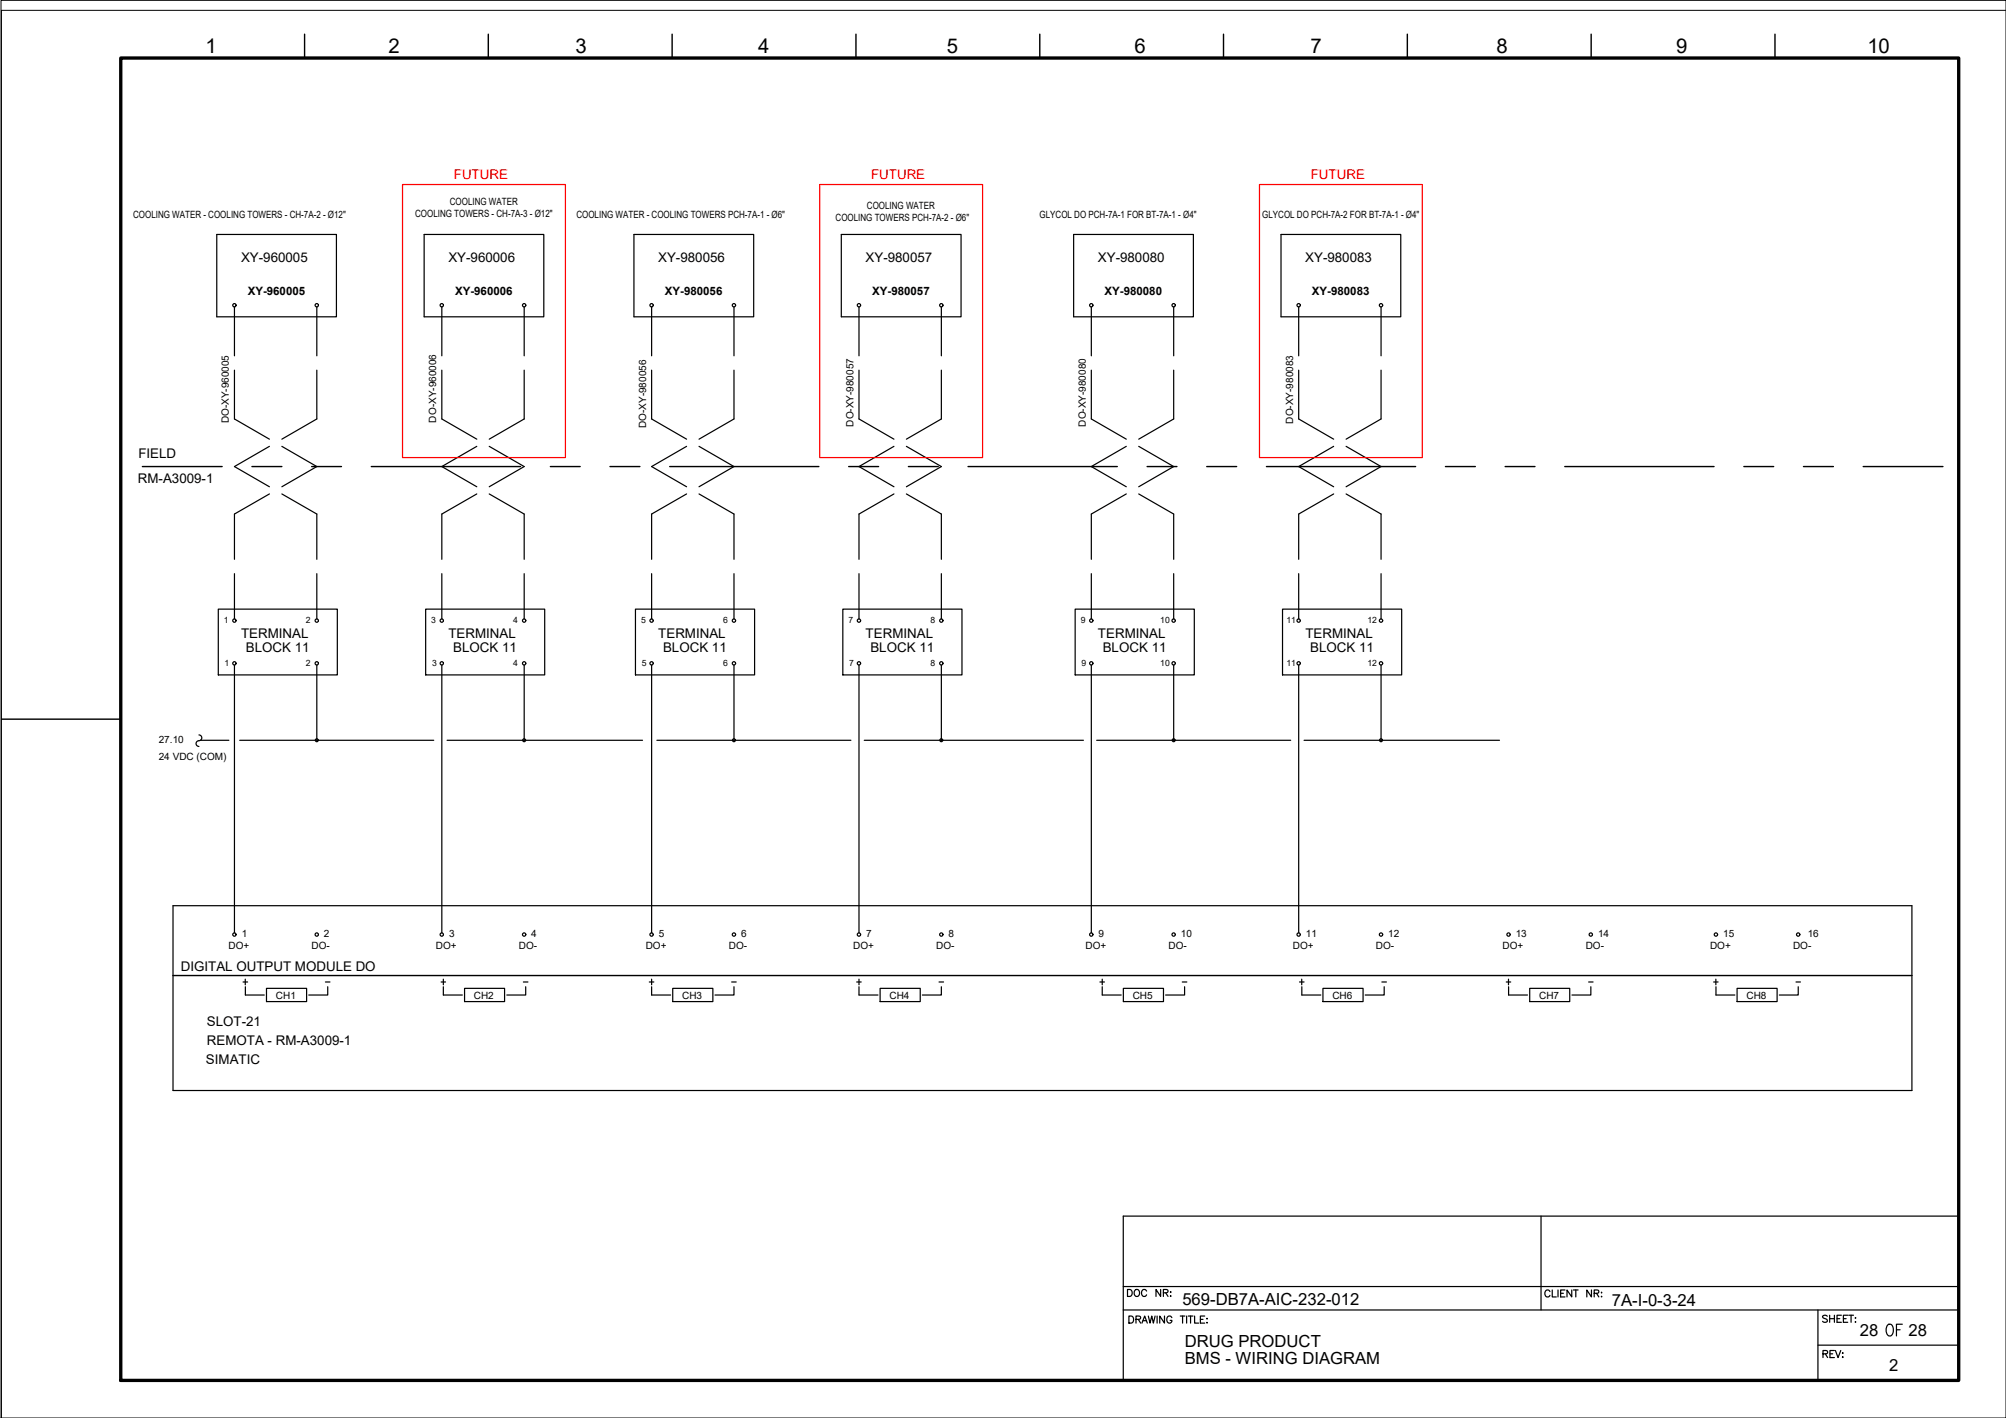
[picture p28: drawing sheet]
<svg xmlns="http://www.w3.org/2000/svg" width="420mm" height="297mm" viewBox="0 0 420 297" stroke-linecap="round" stroke-linejoin="round" font-family="sans-serif">
<defs><g id="words">
<text font-size="5.7" x="394.1" y="281.2">OF</text>
<text font-size="4.4" x="235.3" y="272.7">DOC NR:</text>
<g font-size="4.3">
<text x="43.1" y="11.1">1</text>
<text x="81.4" y="11.1">2</text>
<text x="120.6" y="11.1">3</text>
<text x="158.8" y="11.1">4</text>
<text x="198.3" y="11.1">5</text>
<text x="237.6" y="11.1">6</text>
<text x="274.5" y="11.1">7</text>
<text x="313.4" y="11.1">8</text>
<text x="351" y="11.1">9</text>
<text x="391.1" y="11.1">10</text>
</g>
<g font-size="4">
<text x="135.1" y="207.4">+</text>
<text x="271.3" y="207.4">+</text>
<text x="358.1" y="207.4">+</text>
</g>
<g font-size="3.5">
<text x="247.6" y="273.4">569-DB7A-AIC-232-012</text>
<text x="337.6" y="273.5">7A-I-0-3-24</text>
<text x="389.5" y="279.8">28</text>
<text x="399.7" y="279.8">28</text>
<text x="248.1" y="282.2">DRUG PRODUCT</text>
<text x="248.1" y="285.8">BMS - WIRING DIAGRAM</text>
<text x="395.7" y="287.1">2</text>
</g>
<g font-size="2.8" fill="#f00">
<text x="95.1" y="37.5">FUTURE</text>
<text x="182.5" y="37.5">FUTURE</text>
<text x="274.6" y="37.5">FUTURE</text>
</g>
<g font-size="2.8">
<text x="50.5" y="54.9">XY-960005</text>
<text x="93.9" y="54.9">XY-960006</text>
<text x="137.9" y="54.9">XY-980056</text>
<text x="181.3" y="54.9">XY-980057</text>
<text x="230" y="54.9">XY-980080</text>
<text x="273.4" y="54.9">XY-980083</text>
<text x="29" y="96">FIELD</text>
<text x="28.9" y="101.1">RM-A3009-1</text>
<text x="50.5" y="133.7">TERMINAL</text>
<text x="51.5" y="136.6">BLOCK 11</text>
<text x="93.9" y="133.7">TERMINAL</text>
<text x="94.9" y="136.6">BLOCK 11</text>
<text x="137.9" y="133.7">TERMINAL</text>
<text x="138.9" y="136.6">BLOCK 11</text>
<text x="181.3" y="133.7">TERMINAL</text>
<text x="182.3" y="136.6">BLOCK 11</text>
<text x="230" y="133.7">TERMINAL</text>
<text x="231" y="136.6">BLOCK 11</text>
<text x="273.4" y="133.7">TERMINAL</text>
<text x="274.4" y="136.6">BLOCK 11</text>
<text x="37.9" y="203.5">DIGITAL OUTPUT MODULE DO</text>
<text x="43.3" y="214.8">SLOT-21</text>
<text x="43.3" y="219">REMOTA - RM-A3009-1</text>
<text x="43.1" y="222.8">SIMATIC</text>
</g>
<g font-size="2.6">
<text x="67.4" y="207.1">-</text>
<text x="108.7" y="207.1">-</text>
<text x="152.4" y="207.1">-</text>
<text x="195.8" y="207.1">-</text>
<text x="246.6" y="207.1">-</text>
<text x="288.6" y="207.1">-</text>
<text x="332" y="207.1">-</text>
<text x="375.4" y="207.1">-</text>
</g>
<g font-size="2.4">
<text x="51.9" y="61.9">XY-960005</text>
<text x="95.3" y="61.9">XY-960006</text>
<text x="139.3" y="61.9">XY-980056</text>
<text x="182.7" y="61.9">XY-980057</text>
<text x="231.4" y="61.9">XY-980080</text>
<text x="274.8" y="61.9">XY-980083</text>
</g>
<g font-size="2.1">
<text x="27.9" y="45.7">COOLING WATER - COOLING TOWERS - CH-7A-2 - Ø12&quot;</text>
<text x="87" y="45.5">COOLING TOWERS - CH-7A-3 - Ø12&quot;</text>
<text x="94.2" y="42.9">COOLING WATER</text>
<text x="120.7" y="45.7">COOLING WATER - COOLING TOWERS PCH-7A-1 - Ø6&quot;</text>
<text x="175" y="46.3">COOLING TOWERS PCH-7A-2 - Ø6&quot;</text>
<text x="181.6" y="43.7">COOLING WATER</text>
<text x="217.7" y="45.7">GLYCOL DO PCH-7A-1 FOR BT-7A-1 - Ø4&quot;</text>
<text x="264.4" y="45.7">GLYCOL DO PCH-7A-2 FOR BT-7A-1 - Ø4&quot;</text>
<text x="47.9" y="88.7" transform="rotate(-90 47.9 88.7)">DO-XY-960005</text>
<text x="91.4" y="88.5" transform="rotate(-90 91.4 88.5)">DO-XY-960006</text>
<text x="135.3" y="89.7" transform="rotate(-90 135.3 89.7)">DO-XY-980056</text>
<text x="178.8" y="89.4" transform="rotate(-90 178.8 89.4)">DO-XY-980057</text>
<text x="227.4" y="89.4" transform="rotate(-90 227.4 89.4)">DO-XY-980080</text>
<text x="270.8" y="88.7" transform="rotate(-90 270.8 88.7)">DO-XY-980083</text>
<text x="33.3" y="155.7">27.10</text>
<text x="33.3" y="159.2">24 VDC (COM)</text>
<text x="50.6" y="196.2">1</text>
<text x="67.8" y="196.2">2</text>
<text x="94.1" y="196.2">3</text>
<text x="111.3" y="196.2">4</text>
<text x="138" y="196.2">5</text>
<text x="155.2" y="196.2">6</text>
<text x="181.4" y="196.2">7</text>
<text x="198.7" y="196.2">8</text>
<text x="230.1" y="196.2">9</text>
<text x="247.3" y="196.2">10</text>
<text x="273.5" y="196.2">11</text>
<text x="290.8" y="196.2">12</text>
<text x="317.5" y="196.2">13</text>
<text x="334.7" y="196.2">14</text>
<text x="360.9" y="196.2">15</text>
<text x="378.6" y="196.2">16</text>
<text x="47.9" y="198.8">DO+</text>
<text x="65.3" y="198.8">DO-</text>
<text x="91.3" y="198.8">DO+</text>
<text x="108.7" y="198.8">DO-</text>
<text x="135.3" y="198.8">DO+</text>
<text x="152.7" y="198.8">DO-</text>
<text x="178.7" y="198.8">DO+</text>
<text x="196.1" y="198.8">DO-</text>
<text x="227.4" y="198.8">DO+</text>
<text x="244.8" y="198.8">DO-</text>
<text x="270.8" y="198.8">DO+</text>
<text x="288.2" y="198.8">DO-</text>
<text x="314.7" y="198.8">DO+</text>
<text x="332.1" y="198.8">DO-</text>
<text x="358.2" y="198.8">DO+</text>
<text x="375.6" y="198.8">DO-</text>
<text x="57.8" y="209.2">CH1</text>
<text x="99.3" y="209.2">CH2</text>
<text x="142.9" y="209.2">CH3</text>
<text x="186.3" y="209.2">CH4</text>
<text x="237.3" y="209.2">CH5</text>
<text x="279.1" y="209.2">CH6</text>
<text x="322.4" y="209.2">CH7</text>
<text x="365.8" y="209.2">CH8</text>
</g>
<g font-size="1.8">
<text x="46.9" y="130.6">1</text>
<text x="64.1" y="130.6">2</text>
<text x="90.3" y="130.6">3</text>
<text x="107.5" y="130.6">4</text>
<text x="134.3" y="130.6">5</text>
<text x="151.4" y="130.6">6</text>
<text x="177.7" y="130.6">7</text>
<text x="194.9" y="130.6">8</text>
<text x="226.4" y="130.6">9</text>
<text x="243" y="130.6">10</text>
<text x="269.4" y="130.6">11</text>
<text x="286.4" y="130.6">12</text>
<text x="47.1" y="139.4">1</text>
<text x="64.1" y="139.5">2</text>
<text x="90.5" y="139.4">3</text>
<text x="107.5" y="139.5">4</text>
<text x="134.5" y="139.4">5</text>
<text x="151.4" y="139.5">6</text>
<text x="177.9" y="139.4">7</text>
<text x="194.9" y="139.5">8</text>
<text x="226.5" y="139.4">9</text>
<text x="243" y="139.5">10</text>
<text x="269.5" y="139.4">11</text>
<text x="286.4" y="139.5">12</text>
</g>
</g></defs>
<!-- layer: G-TTLB-TTLB -->
<path d="M25.3 12.2h385v277h-385z" fill="none" stroke="#000" stroke-width=".7"/>
<!-- layer: G-TTLB-OTLN -->
<path d="M420.1 2.2h-419.8v294.8" fill="none" stroke="#000" stroke-width=".21"/>
<!-- layer: G-TTLB-INDX -->
<path d="M63.8 7.2v5M102.3 7.2v5M140.8 7.2v5M179.3 7.2v5M217.8 7.2v5M256.3 7.2v5M294.8 7.2v5M333.3 7.2v5M371.8 7.2v5M.3 150.7h25" fill="none" stroke="#000" stroke-width=".3"/>
<!-- layer: LGSP IA4$0$LG_PLOT -->
<path d="M322.8 254.7v19.7M235.3 269.5h175M235.3 274.4h175M380.8 274.4v14.8M235.3 289.2h175M380.8 281.8h29.5" fill="none" stroke="#000" stroke-width=".25"/>
<!-- layer: LG_PLOT -->
<g fill="none" stroke="#000" stroke-width=".25">
<path d="M410.3 254.7h-175v34.5M236.5 275.7h.4a.79 .79 0 0 1 .5 .7 .79 .79 0 0 1-.5 .8h-.4zM237.9 276.4l.9-.1 .1-.2-.1-.3-.9-.1v1.5M238.4 276.4l.5 .8M239.2 277.2l.6-1.5 .5 1.5M239.4 276.7h.7M240.5 275.7l.4 1.5 .3-1.5 .4 1.5 .3-1.5M242.4 275.7v1.5M243.9 275.7v1.5l-1-1.5v1.5M245.4 276a.55 .55 0 0 0-.6-.3 .55 .55 0 0 0-.4 .5v.4a.53 .53 0 0 0 .5 .6 .53 .53 0 0 0 .5-.6h-.3M247.2 275.7h1M247.7 275.7v1.5"/>
<path d="M248.5 275.7v1.5M248.9 275.7h1M249.4 275.7v1.5M250.2 275.7v1.5h.9M251.4 276.4h.6M252.3 275.7h-.9v1.5h.9M252.8 276.2h.1zM252.8 277.1h.1zM324.6 270.6a.55 .55 0 0 0-.6-.4 .55 .55 0 0 0-.4 .6v.3a.55 .55 0 0 0 .4 .6 .55 .55 0 0 0 .6-.4M325.1 270.2v1.5h.9M326.3 270.2v1.5M326.9 270.9h.5"/>
<path d="M327.8 270.2h-.9v1.5h.9M329.2 270.2v1.5l-1-1.5v1.5M329.5 270.2h1M330.1 270.2v1.5M333.3 270.2v1.5l-.9-1.5v1.5M333.9 270.9h.9v-.6l-.9-.1v1.5M334.4 270.9l.5 .8M335.4 270.8h.1zM335.4 271.6h.1zM382.7 275.7a.56 .56 0 0 0-.5-.2 .56 .56 0 0 0-.5 .4l1 .7v.2l-.3 .2-.7-.2M383.2 275.5v1.5M383.2 276.2h1"/>
<path d="M384.2 275.5v1.5M384.8 276.2h.5M385.7 275.5h-.9v1.5h.9M386.1 276.2h.6M387 275.5h-.9v1.5h.9M387.2 275.5h1M387.7 275.5v1.5M388.6 276.1h.1zM388.6 276.9h.1zM381.8 283.6l.9-.1v-.5l-.9-.1v1.5M382.3 283.6l.5 .8M383.3 283.6h.6"/>
<path d="M384.2 282.9h-.9v1.5h.9M384.4 282.9l.6 1.5 .6-1.5M385.9 283.4h.1zM385.9 284.3h.1z"/>
</g>
<!-- layer: I_LIMIT_LINE -->
<g fill="none" stroke="#000" stroke-width=".3">
<path d="M29.8 97.7h16.7M52.8 97.7h6.2M65.3 97.7h6.2M77.8 97.7h31.2M115.3 97.7h6.2M127.8 97.7h6.2M140.3 97.7h31.2M177.8 97.7h6.2M190.3 97.7h6.2M202.8 97.7h31.2M240.3 97.7h6.2M252.8 97.7h6.2"/>
<path d="M265.3 97.7h31.2M302.7 97.7h6.3M315.3 97.7h6.2M327.7 97.7h31.3M365.3 97.7h6.2M377.7 97.7h6.3M390.2 97.7h16.8"/>
</g>
<!-- layer: 0 -->
<g fill="none" stroke="#000" stroke-width=".25">
<path d="M42 155.1h5.9M50.2 155.1h40.6M93.6 155.1h41M137.6 155.1h40.6M181 155.1h45.9M229.7 155.1h40.6M273.1 155.1h41M400.5 189.7v38.7"/>
<circle cx="66.3" cy="155.1" r=".31"/>
<circle cx="109.8" cy="155.1" r=".31"/>
<circle cx="153.7" cy="155.1" r=".31"/>
<circle cx="197.2" cy="155.1" r=".31"/>
<circle cx="245.8" cy="155.1" r=".31"/>
<circle cx="289.3" cy="155.1" r=".31"/>
</g>
<!-- layer: I_DATA -->
<g fill="none" stroke="#000" stroke-width=".25">
<path d="M45.4 49.1h25.1v17.3h-25.1zM88.8 49.1h25.1v17.3h-25.1zM132.8 49.1h25.1v17.3h-25.1zM176.2 49.1h25.1v17.3h-25.1zM224.9 49.1h25.1v17.3h-25.1zM268.3 49.1h25.1v17.3h-25.1zM45.7 127.6h25v13.8h-25zM89.2 127.6h24.9v13.8h-24.9zM133.1 127.6h25v13.8h-25zM176.5 127.6h25v13.8h-25zM225.2 127.6h24.9v13.8h-24.9zM268.6 127.6h25v13.8h-25z"/>
<path d="M400.5 189.7h-364.3v38.7h364.3M36.2 204.4h364.3M50.9 205.7h1M51.4 205.1v1.2M51.4 206.7v1.7h4M55.8 207h8.4v2.8h-8.4zM68.6 206.7v1.7h-3.9M92.4 205.7h.9M92.9 206.7v1.7h3.9M92.9 205.1v1.2M97.3 207h8.4v2.8h-8.4zM110.1 206.7v1.7h-3.9"/>
<path d="M136.5 208.4h4M140.9 207h8.4v2.8h-8.4zM153.7 206.7v1.7h-3.9M179.4 205.7h1M179.9 206.7v1.7h4M179.9 205.1v1.2M184.3 207h8.4v2.8h-8.4zM197.2 206.7v1.7h-4M230.4 205.7h.9M230.9 205.1v1.2M230.9 206.7v1.7h3.9M235.3 207h8.4v2.8h-8.4z"/>
<path d="M248.1 206.7v1.7h-4M272.7 208.4h3.9M277.1 207h8.4v2.8h-8.4zM289.9 206.7v1.7h-4M315.5 205.7h.9M316 205.1v1.2M316 206.7v1.7h3.9M320.4 207h8.4v2.8h-8.4zM333.2 206.7v1.7h-4M359.4 208.4h4M363.8 207h8.4v2.8h-8.4zM376.6 206.7v1.7h-3.9"/>
<circle cx="49.1" cy="63.9" r=".35"/>
<circle cx="66.3" cy="63.9" r=".35"/>
<circle cx="92.5" cy="63.9" r=".35"/>
<circle cx="109.8" cy="63.9" r=".35"/>
<circle cx="136.5" cy="63.9" r=".35"/>
<circle cx="153.7" cy="63.9" r=".35"/>
<circle cx="179.9" cy="63.9" r=".35"/>
<circle cx="197.2" cy="63.9" r=".35"/>
<circle cx="228.6" cy="63.9" r=".35"/>
<circle cx="245.8" cy="63.9" r=".35"/>
<circle cx="272" cy="63.9" r=".35"/>
<circle cx="289.3" cy="63.9" r=".35"/>
<circle cx="49.1" cy="139" r=".35"/>
<circle cx="49.1" cy="130" r=".35"/>
<circle cx="66.3" cy="139" r=".35"/>
<circle cx="66.3" cy="130" r=".35"/>
<circle cx="92.5" cy="139" r=".35"/>
<circle cx="92.5" cy="130" r=".35"/>
<circle cx="109.8" cy="139" r=".35"/>
<circle cx="109.8" cy="130" r=".35"/>
<circle cx="136.5" cy="130" r=".35"/>
<circle cx="136.5" cy="139" r=".35"/>
<circle cx="153.7" cy="130" r=".35"/>
<circle cx="153.7" cy="139" r=".35"/>
<circle cx="179.9" cy="139" r=".35"/>
<circle cx="179.9" cy="130" r=".35"/>
<circle cx="197.2" cy="139" r=".35"/>
<circle cx="197.2" cy="130" r=".35"/>
<circle cx="228.6" cy="139" r=".35"/>
<circle cx="228.6" cy="130" r=".35"/>
<circle cx="245.8" cy="130" r=".35"/>
<circle cx="245.8" cy="139" r=".35"/>
<circle cx="272" cy="139" r=".35"/>
<circle cx="272" cy="130" r=".35"/>
<circle cx="289.3" cy="130" r=".35"/>
<circle cx="289.3" cy="139" r=".35"/>
<circle cx="49.1" cy="195.8" r=".35"/>
<circle cx="66.3" cy="195.8" r=".35"/>
<circle cx="92.5" cy="195.8" r=".35"/>
<circle cx="109.8" cy="195.8" r=".35"/>
<circle cx="136.5" cy="195.8" r=".35"/>
<circle cx="153.7" cy="195.8" r=".35"/>
<circle cx="179.9" cy="195.8" r=".35"/>
<circle cx="197.2" cy="195.8" r=".35"/>
<circle cx="228.6" cy="195.8" r=".35"/>
<circle cx="245.8" cy="195.8" r=".35"/>
<circle cx="272" cy="195.8" r=".35"/>
<circle cx="289.3" cy="195.8" r=".35"/>
<circle cx="316" cy="195.8" r=".35"/>
<circle cx="333.2" cy="195.8" r=".35"/>
<circle cx="359.4" cy="195.8" r=".35"/>
<circle cx="376.6" cy="195.8" r=".35"/>
</g>
<!-- layer: I_TABS -->
<g fill="none" stroke="#000" stroke-width=".25">
<path d="M49.1 64.3v10.2M49.1 77.5v10.3l7.3 4.2M66.4 64.3v10.2M66.4 77.5v10.3l-7.4 4.2M92.5 64.3v10.2M92.5 77.5v10.3l7.4 4.2M109.8 64.3v10.2M109.8 77.5v10.3l-7.3 4.2M136.5 64.3v10.2M136.5 77.5v10.3l7.3 4.2M153.7 64.3v10.2M153.7 77.5v10.3l-7.3 4.2"/>
<path d="M179.9 64.3v10.2M179.9 77.5v10.3l7.3 4.2M197.2 64.3v10.2M197.2 77.5v10.3l-7.4 4.2M228.6 64.3v10.2M228.6 77.5v10.3l7.3 4.2M245.8 64.3v10.2M245.8 77.5v10.3l-7.3 4.2M272 64.3v10.2M272 77.5v10.3l7.3 4.2M289.3 64.3v10.2M289.3 77.5v10.3l-7.4 4.2"/>
<path d="M56.4 93.5l-7.3 4.2 7.3 4.3M59 93.5l7.4 4.2-7.4 4.3M99.9 93.5l-7.4 4.2 7.4 4.3M102.5 93.5l7.3 4.2-7.3 4.3M143.8 93.5l-7.3 4.2 7.3 4.3M146.4 93.5l7.3 4.2-7.3 4.3M187.2 93.5l-7.3 4.2 7.3 4.3M189.8 93.5l7.4 4.2-7.4 4.3M235.9 93.5l-7.3 4.2 7.3 4.3M238.5 93.5l7.3 4.2-7.3 4.3M279.3 93.5l-7.3 4.2 7.3 4.3M281.9 93.5l7.4 4.2-7.4 4.3"/>
<path d="M56.4 103.5l-7.3 4.2v9.5M59 103.5l7.4 4.2v9.5M99.9 103.5l-7.4 4.2v9.5M102.5 103.5l7.3 4.2v9.5M143.8 103.5l-7.3 4.2v9.5M146.4 103.5l7.3 4.2v9.5M187.2 103.5l-7.3 4.2v9.5M189.8 103.5l7.4 4.2v9.5M235.9 103.5l-7.3 4.2v9.5M238.5 103.5l7.3 4.2v9.5M279.3 103.5l-7.3 4.2v9.5M281.9 103.5l7.4 4.2v9.5"/>
<path d="M49.1 120.2v9.5M49.1 139.3v56.1M66.4 120.2v9.5M66.4 139.3v15.8M92.5 120.2v9.5M92.5 139.3v56.1M109.8 120.2v9.5M109.8 139.3v15.8M136.5 120.2v9.5M136.5 139.3v56.1M153.7 120.2v9.5M153.7 139.3v15.8"/>
<path d="M179.9 120.2v9.5M179.9 139.3v56.1M197.2 120.2v9.5M197.2 139.3v15.8M228.6 120.2v9.5M228.6 139.3v56.1M245.8 120.2v9.5M245.8 139.3v15.8M272 120.2v9.5M272 139.3v56.1M289.3 120.2v9.5M289.3 139.3v15.8"/>
<path d="M41.7 154a.64 .64 0 0 1 .6 .7 .64 .64 0 0 1-.9 .5 .6 .6 0 0 0-.3 .7 .6 .6 0 0 0 .6 .5"/>
</g>
<!-- layer: FUTURE -->
<path d="M84.3 38.7h34.1v57.1h-34.1zM171.7 38.7h34.1v57.1h-34.1zM263.8 38.7h34.1v57.1h-34.1z" fill="none" stroke="#f00" stroke-width=".25"/>
<!-- layer: 0 -->
<path d="M.2 .1h420v296.9h-420z" fill="none" stroke="#000" stroke-width=".21"/>
<use href="#words"/>
</svg>
